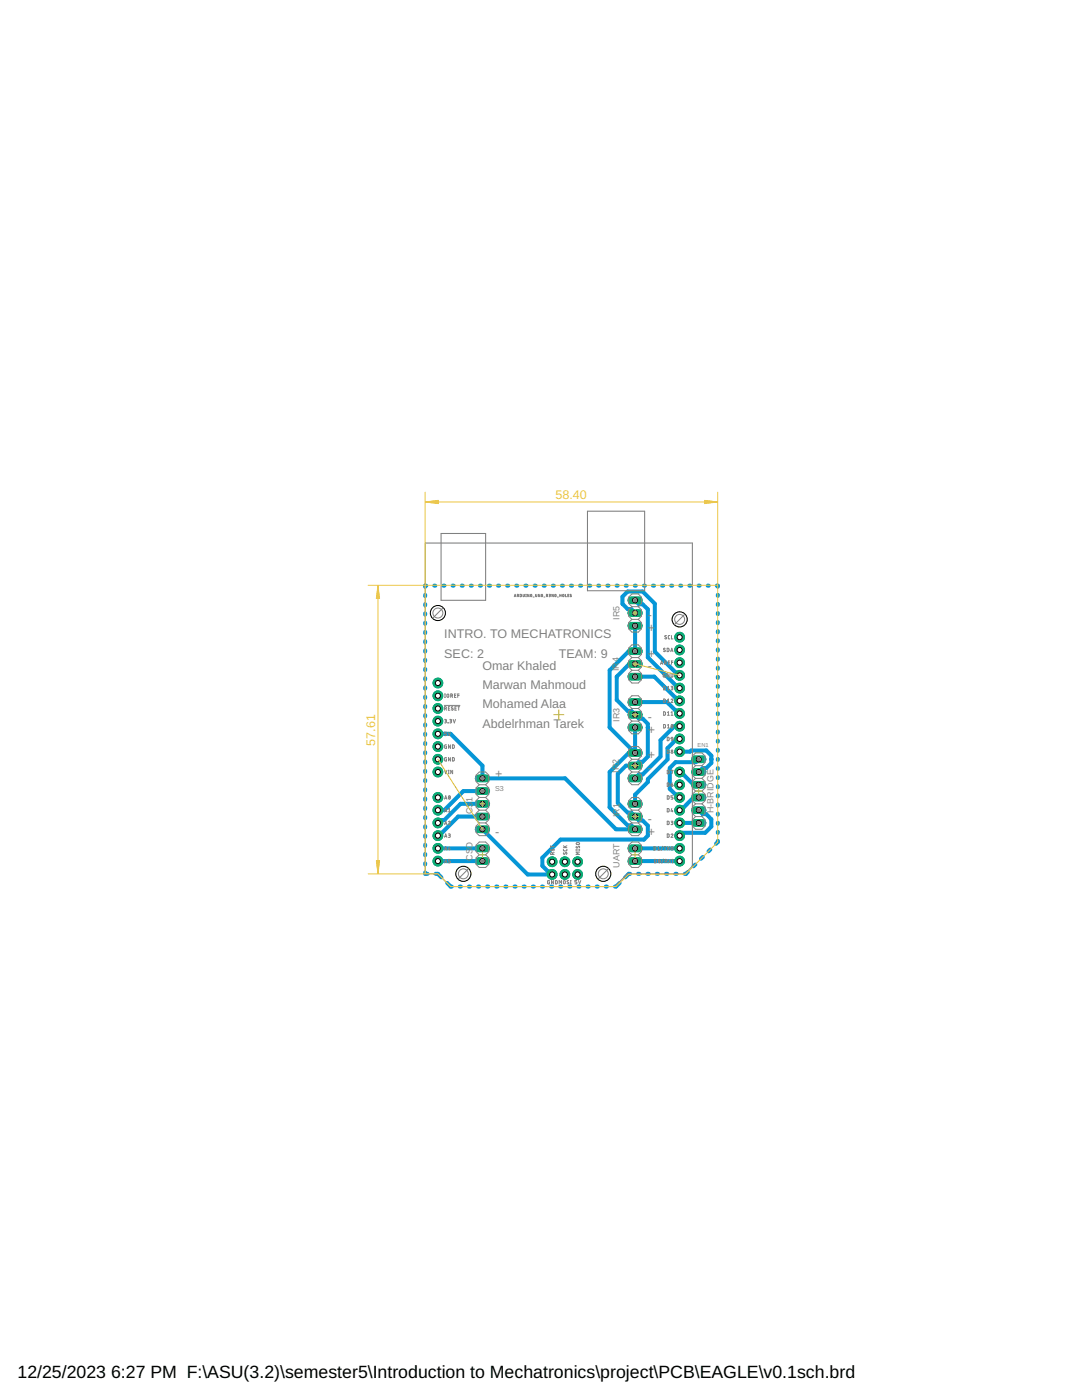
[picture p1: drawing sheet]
<svg xmlns="http://www.w3.org/2000/svg" width="216mm" height="279mm" viewBox="0 0 216 279" stroke-linecap="round" stroke-linejoin="round" font-family="sans-serif">
<defs><g id="words">
<g font-size="3.5">
<text x="3.5" y="274.9">12/25/2023</text>
<text x="22.2" y="274.9">6:27 PM F:\ASU(3.2)\semester5\Introduction to Mechatronics\project\PCB\EAGLE\v0.1sch.brd</text>
</g>
<g font-size="2.5" fill="#eec643">
<text x="110.8" y="99.6">58.40</text>
<text x="74.8" y="148.8" transform="rotate(-90 74.8 148.8)">57.61</text>
</g>
<g font-size="2.5" fill="#808080">
<text x="129.3" y="123.6">-</text>
<text x="88.6" y="127.4">INTRO. TO MECHATRONICS</text>
<text x="88.6" y="131.2">SEC: 2</text>
<text x="111.5" y="131.2">TEAM: 9</text>
<text x="129.3" y="126.2">+</text>
<text x="129.3" y="131.2">+</text>
<text x="96.3" y="133.8">Omar Khaled</text>
<text x="96.3" y="137.6">Marwan Mahmoud</text>
<text x="129.3" y="133.8">-</text>
<text x="96.3" y="141.4">Mohamed Alaa</text>
<text x="129.3" y="143.9">-</text>
<text x="96.3" y="145.2">Abdelrhman Tarek</text>
<text x="129.3" y="146.5">+</text>
<text x="98.8" y="155.3">+</text>
<text x="129.3" y="151.5">+</text>
<text x="129.3" y="154.1">-</text>
<text x="98.8" y="166.8">-</text>
<text x="129.3" y="166.8">+</text>
<text x="129.3" y="164.2">-</text>
</g>
<g font-size="1.8" fill="#808080">
<text x="123.6" y="123.7" transform="rotate(-90 123.6 123.7)">IR5</text>
<text x="123.5" y="133.9" transform="rotate(-90 123.5 133.9)">IR4</text>
<text x="123.6" y="144" transform="rotate(-90 123.6 144)">IR3</text>
<text x="123.5" y="154.2" transform="rotate(-90 123.5 154.2)">IR2</text>
<text x="94.3" y="160.1" transform="rotate(-90 94.3 160.1)">1</text>
<text x="94.3" y="162.5" transform="rotate(-90 94.3 162.5)">CS</text>
<text x="123.6" y="163" transform="rotate(-90 123.6 163)">IR1</text>
<text x="142.4" y="162.3" transform="rotate(-90 142.4 162.3)">H-BRIDGE</text>
<text x="94.3" y="171.8" transform="rotate(-90 94.3 171.8)">CSO</text>
<text x="123.6" y="173.2" transform="rotate(-90 123.6 173.2)">UART</text>
</g>
<text font-size="1.4" fill="#808080" x="98.8" y="157.9">S3</text>
<text font-size="1.1" fill="#808080" x="139.2" y="149">EN1</text>
</g></defs>
<g fill="none" stroke="#0696d7" stroke-width=".8">
<path d="M84.8 118.7v.3M85.1 116.9h-.3v.2M86.7 116.9h.2M88.5 116.9h.2M90.3 116.9h.2M92.1 116.9h.2M93.9 116.9h.2M95.8 116.9h.2M97.6 116.9h.2M99.4 116.9h.2M101.2 116.9h.2M103 116.9h.2"/>
<path d="M104.8 116.9h.3M106.7 116.9h.2M108.5 116.9h.2M110.3 116.9h.2M112.1 116.9h.2M113.9 116.9h.3M115.7 116.9h.3M117.6 116.9h.2M119.4 116.9h.2M121.2 116.9h.2M123 116.9h.2M124.8 116.9h.3"/>
<path d="M126.7 116.9h.2M126.7 119.8l.8 .8h.7l1.1 1v9.6l5.5 5.5h.2l.6 .6M128.5 116.9h.2M130.3 116.9h.2M132.1 116.9h.2M133.9 116.9h.3M135.7 116.9h.3M137.6 116.9h.2M139.4 116.9h.2M141.2 116.9h.2M143 116.9h.2v.2M143.2 118.7v.2"/>
<path d="M84.8 120.6v.2M84.8 122.4v.3M84.8 124.3v.2M84.8 126.1v.3M84.8 128v.2M84.8 129.8v.2M84.8 131.7v.2M84.8 133.5v.3M84.8 135.3v.3M84.8 137.2v.2M84.8 139v.3M126.7 124.9v5.1h-1.2l-3.9 3.8v11.4l5.1 5.1"/>
<path d="M126.7 132.5h-1.1l-2.5 2.5v4.7l2.1 2.2h.8l1.5 1.5h.7l1.1 1.1v6.5l-1.1 1h-.7l-.8 .8h-1.8l-1.6 1.6v5.8l1.9 2h.8l1.5 1.5h.7l1.1 1.1v2l-.8 .8h-16.7l-3.6 3.6v1.6l1.2 1.1h.2l.6 .6h-4.9l-9-9M126.7 122.3l-.7-.7h-.8l-1-1.1v-1.4l1-1.1h3l2.5 2.5v9.5l4.1 4.2h.2l.6 .6M126.7 135h3.9l4.2 4.3h.2l.6 .6M143.2 120.5v.2M143.2 122.3v.3M143.2 124.1v.3M143.2 126v.2M143.2 127.8v.2M143.2 129.6v.2M143.2 131.4v.3M143.2 133.2v.3M143.2 135.1v.2"/>
<path d="M143.2 136.9v.2M143.2 138.7v.2M84.8 140.9v.2M84.8 142.7v.3M84.8 144.6v.2M84.8 146.4v.3M84.8 148.3v.2M84.8 150.1v.3M84.8 152v.2M84.8 153.8v.3M84.8 155.7v.2M84.8 157.5v.3"/>
<path d="M84.8 159.4v.2M87.4 146.5h2.5l6.4 6.3v2.5h16.5l10.1 10.2h3.8l-.7-.8h-.8l-3.6-3.6v-7l3.9-3.8h1.2M96.3 157.9h-3.8l-3.9 3.8h-1.2M126.7 145.2v5.1M126.7 140.1h6.4l1.7 1.7h.2l.6 .6M129.3 145.2h.1M135.6 147.5h-.6l-1.8 1.8v2.3l-3.9 3.9v.6l-2.6 2.5v1.8M135.6 154.1l.6 .5h.2l2 2h1M135.6 150h2.1l.2-.2h3l1 1v1.5l-1 1h-.7l-.8 .8M135.6 144.9h-1l-2.8 2.8v3.3l-3.6 3.6h-.7l-.8 .7M139.4 151.5l-.5 .6h-4.1l-1.2 1.2v4.1l2 1.8M139.4 159.2h-1l-2 1.9h-.2l-.6 .6"/>
<path d="M141.9 151.5h.1M143.2 140.5v.3M143.2 142.3v.3M143.2 144.2v.2M143.2 146v.2M143.2 147.8v.2M143.2 149.6v.2M143.2 151.4v.3M143.2 153.3v.2M143.2 155.1v.2M143.2 156.9v.2M143.2 158.7v.2"/>
<path d="M84.8 174.1v.3h.5M84.8 161.2v.3M84.8 163v.3M84.8 164.9v.2M84.8 166.8v.2M84.8 168.6v.2M84.8 170.4v.3M84.8 172.3v.2M86.9 174.4h.5l.7 .7M87.4 171.9h8.9M87.4 169.3h8.9M89.2 176.2l.7 .7h.2"/>
<path d="M91.7 176.9h.3M93.6 176.9h.2M95.4 176.9h.2M96.3 163h-4.9l-3.2 3.2h-.3l-.5 .6M96.3 160.4h-4.4l-3.2 3.3h-.8l-.5 .5M97.2 176.9h.2M99 176.9h.3M100.8 176.9h.3M102.7 176.9h.2M104.5 176.9h.2M106.3 176.9h.2M108.1 176.9h.3"/>
<path d="M110 176.9h.2M111.8 176.9h.2M113.6 176.9h.2M115.4 176.9h.2M117.2 176.9h.3M119.1 176.9h.2M120.9 176.9h.2M123.6 176.2l-.7 .7h-.2M125.7 174.4h-.2l-.7 .7M126.7 171.9h8.9M126.7 169.3h8.9M127.3 174.4h.3"/>
<path d="M129.2 174.4h.3M131 174.4h.3M132.9 174.4h.3M134.8 174.4h.2M135.6 164.2h3.8M137.2 174l-.3 .4h-.3M138.7 172.5l-.3 .4M139.4 161.7l.8 .8h.7l1 1v1.5l-1.2 1.2h-4.5l-.6 .6M140.3 171l-.4 .4M141.7 169.5l-.3 .4M143.2 160.5v.3M143.2 162.4v.2"/>
<path d="M143.2 164.2v.2M143.2 166v.2M143.2 167.8v.2l-.3 .4"/>
</g>
<circle cx="87.4" cy="136.3" r=".97" fill="#0dab76" stroke="#0dab76" stroke-width=".2"/>
<circle cx="87.4" cy="136.3" r=".51" fill="#fff" stroke="#000" stroke-width=".2"/>
<circle cx="87.4" cy="138.9" r=".97" fill="#0dab76" stroke="#0dab76" stroke-width=".2"/>
<circle cx="87.4" cy="138.9" r=".51" fill="#fff" stroke="#000" stroke-width=".2"/>
<circle cx="87.4" cy="141.4" r=".97" fill="#0dab76" stroke="#0dab76" stroke-width=".2"/>
<circle cx="87.4" cy="141.4" r=".51" fill="#fff" stroke="#000" stroke-width=".2"/>
<circle cx="87.4" cy="143.9" r=".97" fill="#0dab76" stroke="#0dab76" stroke-width=".2"/>
<circle cx="87.4" cy="143.9" r=".51" fill="#fff" stroke="#000" stroke-width=".2"/>
<circle cx="87.4" cy="146.5" r=".97" fill="#0dab76" stroke="#0dab76" stroke-width=".2"/>
<circle cx="87.4" cy="146.5" r=".51" fill="#fff" stroke="#000" stroke-width=".2"/>
<circle cx="87.4" cy="149" r=".97" fill="#0dab76" stroke="#0dab76" stroke-width=".2"/>
<circle cx="87.4" cy="149" r=".51" fill="#fff" stroke="#000" stroke-width=".2"/>
<circle cx="87.4" cy="151.5" r=".97" fill="#0dab76" stroke="#0dab76" stroke-width=".2"/>
<circle cx="87.4" cy="151.5" r=".51" fill="#fff" stroke="#000" stroke-width=".2"/>
<circle cx="87.4" cy="154.1" r=".97" fill="#0dab76" stroke="#0dab76" stroke-width=".2"/>
<circle cx="87.4" cy="154.1" r=".51" fill="#fff" stroke="#000" stroke-width=".2"/>
<circle cx="87.4" cy="159.2" r=".97" fill="#0dab76" stroke="#0dab76" stroke-width=".2"/>
<circle cx="87.4" cy="159.2" r=".51" fill="#fff" stroke="#000" stroke-width=".2"/>
<circle cx="87.4" cy="161.7" r=".97" fill="#0dab76" stroke="#0dab76" stroke-width=".2"/>
<circle cx="87.4" cy="161.7" r=".51" fill="#fff" stroke="#000" stroke-width=".2"/>
<circle cx="87.4" cy="164.2" r=".97" fill="#0dab76" stroke="#0dab76" stroke-width=".2"/>
<circle cx="87.4" cy="164.2" r=".51" fill="#fff" stroke="#000" stroke-width=".2"/>
<circle cx="87.4" cy="166.8" r=".97" fill="#0dab76" stroke="#0dab76" stroke-width=".2"/>
<circle cx="87.4" cy="166.8" r=".51" fill="#fff" stroke="#000" stroke-width=".2"/>
<circle cx="87.4" cy="169.3" r=".97" fill="#0dab76" stroke="#0dab76" stroke-width=".2"/>
<circle cx="87.4" cy="169.3" r=".51" fill="#fff" stroke="#000" stroke-width=".2"/>
<circle cx="87.4" cy="171.9" r=".97" fill="#0dab76" stroke="#0dab76" stroke-width=".2"/>
<circle cx="87.4" cy="171.9" r=".51" fill="#fff" stroke="#000" stroke-width=".2"/>
<circle cx="135.6" cy="171.9" r=".97" fill="#0dab76" stroke="#0dab76" stroke-width=".2"/>
<circle cx="135.6" cy="171.9" r=".51" fill="#fff" stroke="#000" stroke-width=".2"/>
<circle cx="135.6" cy="169.3" r=".97" fill="#0dab76" stroke="#0dab76" stroke-width=".2"/>
<circle cx="135.6" cy="169.3" r=".51" fill="#fff" stroke="#000" stroke-width=".2"/>
<circle cx="135.6" cy="166.8" r=".97" fill="#0dab76" stroke="#0dab76" stroke-width=".2"/>
<circle cx="135.6" cy="166.8" r=".51" fill="#fff" stroke="#000" stroke-width=".2"/>
<circle cx="135.6" cy="164.2" r=".97" fill="#0dab76" stroke="#0dab76" stroke-width=".2"/>
<circle cx="135.6" cy="164.2" r=".51" fill="#fff" stroke="#000" stroke-width=".2"/>
<circle cx="135.6" cy="161.7" r=".97" fill="#0dab76" stroke="#0dab76" stroke-width=".2"/>
<circle cx="135.6" cy="161.7" r=".51" fill="#fff" stroke="#000" stroke-width=".2"/>
<circle cx="135.6" cy="159.2" r=".97" fill="#0dab76" stroke="#0dab76" stroke-width=".2"/>
<circle cx="135.6" cy="159.2" r=".51" fill="#fff" stroke="#000" stroke-width=".2"/>
<circle cx="135.6" cy="156.6" r=".97" fill="#0dab76" stroke="#0dab76" stroke-width=".2"/>
<circle cx="135.6" cy="156.6" r=".51" fill="#fff" stroke="#000" stroke-width=".2"/>
<circle cx="135.6" cy="154.1" r=".97" fill="#0dab76" stroke="#0dab76" stroke-width=".2"/>
<circle cx="135.6" cy="154.1" r=".51" fill="#fff" stroke="#000" stroke-width=".2"/>
<circle cx="135.6" cy="150" r=".97" fill="#0dab76" stroke="#0dab76" stroke-width=".2"/>
<circle cx="135.6" cy="150" r=".51" fill="#fff" stroke="#000" stroke-width=".2"/>
<circle cx="135.6" cy="147.5" r=".97" fill="#0dab76" stroke="#0dab76" stroke-width=".2"/>
<circle cx="135.6" cy="147.5" r=".51" fill="#fff" stroke="#000" stroke-width=".2"/>
<circle cx="135.6" cy="144.9" r=".97" fill="#0dab76" stroke="#0dab76" stroke-width=".2"/>
<circle cx="135.6" cy="144.9" r=".51" fill="#fff" stroke="#000" stroke-width=".2"/>
<circle cx="135.6" cy="142.4" r=".97" fill="#0dab76" stroke="#0dab76" stroke-width=".2"/>
<circle cx="135.6" cy="142.4" r=".51" fill="#fff" stroke="#000" stroke-width=".2"/>
<circle cx="135.6" cy="139.9" r=".97" fill="#0dab76" stroke="#0dab76" stroke-width=".2"/>
<circle cx="135.6" cy="139.9" r=".51" fill="#fff" stroke="#000" stroke-width=".2"/>
<circle cx="135.6" cy="137.3" r=".97" fill="#0dab76" stroke="#0dab76" stroke-width=".2"/>
<circle cx="135.6" cy="137.3" r=".51" fill="#fff" stroke="#000" stroke-width=".2"/>
<circle cx="135.6" cy="134.8" r=".97" fill="#0dab76" stroke="#0dab76" stroke-width=".2"/>
<circle cx="135.6" cy="134.8" r=".51" fill="#fff" stroke="#000" stroke-width=".2"/>
<circle cx="135.6" cy="132.2" r=".97" fill="#0dab76" stroke="#0dab76" stroke-width=".2"/>
<circle cx="135.6" cy="132.2" r=".51" fill="#fff" stroke="#000" stroke-width=".2"/>
<circle cx="135.6" cy="129.7" r=".97" fill="#0dab76" stroke="#0dab76" stroke-width=".2"/>
<circle cx="135.6" cy="129.7" r=".51" fill="#fff" stroke="#000" stroke-width=".2"/>
<circle cx="135.6" cy="127.2" r=".97" fill="#0dab76" stroke="#0dab76" stroke-width=".2"/>
<circle cx="135.6" cy="127.2" r=".51" fill="#fff" stroke="#000" stroke-width=".2"/>
<circle cx="115.3" cy="172" r=".97" fill="#0dab76" stroke="#0dab76" stroke-width=".2"/>
<circle cx="115.3" cy="172" r=".51" fill="#fff" stroke="#000" stroke-width=".2"/>
<circle cx="115.3" cy="174.5" r=".97" fill="#0dab76" stroke="#0dab76" stroke-width=".2"/>
<circle cx="115.3" cy="174.5" r=".51" fill="#fff" stroke="#000" stroke-width=".2"/>
<circle cx="112.7" cy="172" r=".97" fill="#0dab76" stroke="#0dab76" stroke-width=".2"/>
<circle cx="112.7" cy="172" r=".51" fill="#fff" stroke="#000" stroke-width=".2"/>
<circle cx="112.7" cy="174.5" r=".97" fill="#0dab76" stroke="#0dab76" stroke-width=".2"/>
<circle cx="112.7" cy="174.5" r=".51" fill="#fff" stroke="#000" stroke-width=".2"/>
<circle cx="110.2" cy="172" r=".97" fill="#0dab76" stroke="#0dab76" stroke-width=".2"/>
<circle cx="110.2" cy="172" r=".51" fill="#fff" stroke="#000" stroke-width=".2"/>
<circle cx="110.2" cy="174.5" r=".97" fill="#0dab76" stroke="#0dab76" stroke-width=".2"/>
<circle cx="110.2" cy="174.5" r=".51" fill="#fff" stroke="#000" stroke-width=".2"/>
<path d="M126 124.9h1.5" fill="none" stroke="#0dab76" stroke-width="1.5"/>
<circle cx="126.7" cy="124.9" r=".51" fill="#fff" stroke="#000" stroke-width=".2"/>
<path d="M126 122.3h1.5" fill="none" stroke="#0dab76" stroke-width="1.5"/>
<circle cx="126.7" cy="122.3" r=".51" fill="#fff" stroke="#000" stroke-width=".2"/>
<path d="M126 119.8h1.5" fill="none" stroke="#0dab76" stroke-width="1.5"/>
<circle cx="126.7" cy="119.8" r=".51" fill="#fff" stroke="#000" stroke-width=".2"/>
<path d="M126 130h1.5" fill="none" stroke="#0dab76" stroke-width="1.5"/>
<circle cx="126.7" cy="130" r=".51" fill="#fff" stroke="#000" stroke-width=".2"/>
<path d="M126 132.5h1.5" fill="none" stroke="#0dab76" stroke-width="1.5"/>
<circle cx="126.7" cy="132.5" r=".51" fill="#fff" stroke="#000" stroke-width=".2"/>
<path d="M126 135h1.5" fill="none" stroke="#0dab76" stroke-width="1.5"/>
<circle cx="126.7" cy="135" r=".51" fill="#fff" stroke="#000" stroke-width=".2"/>
<path d="M126 145.2h1.5" fill="none" stroke="#0dab76" stroke-width="1.5"/>
<circle cx="126.7" cy="145.2" r=".51" fill="#fff" stroke="#000" stroke-width=".2"/>
<path d="M126 142.6h1.5" fill="none" stroke="#0dab76" stroke-width="1.5"/>
<circle cx="126.7" cy="142.6" r=".51" fill="#fff" stroke="#000" stroke-width=".2"/>
<path d="M126 140.1h1.5" fill="none" stroke="#0dab76" stroke-width="1.5"/>
<circle cx="126.7" cy="140.1" r=".51" fill="#fff" stroke="#000" stroke-width=".2"/>
<path d="M126 150.3h1.5" fill="none" stroke="#0dab76" stroke-width="1.5"/>
<circle cx="126.7" cy="150.3" r=".51" fill="#fff" stroke="#000" stroke-width=".2"/>
<path d="M126 152.8h1.5" fill="none" stroke="#0dab76" stroke-width="1.5"/>
<circle cx="126.7" cy="152.8" r=".51" fill="#fff" stroke="#000" stroke-width=".2"/>
<path d="M126 155.3h1.5" fill="none" stroke="#0dab76" stroke-width="1.5"/>
<circle cx="126.7" cy="155.3" r=".51" fill="#fff" stroke="#000" stroke-width=".2"/>
<path d="M126 165.5h1.5" fill="none" stroke="#0dab76" stroke-width="1.5"/>
<circle cx="126.7" cy="165.5" r=".51" fill="#fff" stroke="#000" stroke-width=".2"/>
<path d="M126 163h1.5" fill="none" stroke="#0dab76" stroke-width="1.5"/>
<circle cx="126.7" cy="163" r=".51" fill="#fff" stroke="#000" stroke-width=".2"/>
<path d="M126 160.4h1.5" fill="none" stroke="#0dab76" stroke-width="1.5"/>
<circle cx="126.7" cy="160.4" r=".51" fill="#fff" stroke="#000" stroke-width=".2"/>
<path d="M126 171.9h1.5" fill="none" stroke="#0dab76" stroke-width="1.5"/>
<circle cx="126.7" cy="171.9" r=".51" fill="#fff" stroke="#000" stroke-width=".2"/>
<path d="M126 169.3h1.5" fill="none" stroke="#0dab76" stroke-width="1.5"/>
<circle cx="126.7" cy="169.3" r=".51" fill="#fff" stroke="#000" stroke-width=".2"/>
<path d="M95.5 165.5h1.5" fill="none" stroke="#0dab76" stroke-width="1.5"/>
<circle cx="96.3" cy="165.5" r=".51" fill="#fff" stroke="#000" stroke-width=".2"/>
<path d="M95.5 163h1.5" fill="none" stroke="#0dab76" stroke-width="1.5"/>
<circle cx="96.3" cy="163" r=".51" fill="#fff" stroke="#000" stroke-width=".2"/>
<path d="M95.5 160.4h1.5" fill="none" stroke="#0dab76" stroke-width="1.5"/>
<circle cx="96.3" cy="160.4" r=".51" fill="#fff" stroke="#000" stroke-width=".2"/>
<path d="M95.5 157.9h1.5" fill="none" stroke="#0dab76" stroke-width="1.5"/>
<circle cx="96.3" cy="157.9" r=".51" fill="#fff" stroke="#000" stroke-width=".2"/>
<path d="M95.5 155.3h1.5" fill="none" stroke="#0dab76" stroke-width="1.5"/>
<circle cx="96.3" cy="155.3" r=".51" fill="#fff" stroke="#000" stroke-width=".2"/>
<path d="M138.7 164.2h1.5" fill="none" stroke="#0dab76" stroke-width="1.5"/>
<circle cx="139.4" cy="164.2" r=".51" fill="#fff" stroke="#000" stroke-width=".2"/>
<path d="M138.7 161.7h1.5" fill="none" stroke="#0dab76" stroke-width="1.5"/>
<circle cx="139.4" cy="161.7" r=".51" fill="#fff" stroke="#000" stroke-width=".2"/>
<path d="M138.7 159.2h1.5" fill="none" stroke="#0dab76" stroke-width="1.5"/>
<circle cx="139.4" cy="159.2" r=".51" fill="#fff" stroke="#000" stroke-width=".2"/>
<path d="M138.7 156.6h1.5" fill="none" stroke="#0dab76" stroke-width="1.5"/>
<circle cx="139.4" cy="156.6" r=".51" fill="#fff" stroke="#000" stroke-width=".2"/>
<path d="M138.7 154.1h1.5" fill="none" stroke="#0dab76" stroke-width="1.5"/>
<circle cx="139.4" cy="154.1" r=".51" fill="#fff" stroke="#000" stroke-width=".2"/>
<path d="M138.7 151.5h1.5" fill="none" stroke="#0dab76" stroke-width="1.5"/>
<circle cx="139.4" cy="151.5" r=".51" fill="#fff" stroke="#000" stroke-width=".2"/>
<path d="M95.5 171.9h1.5" fill="none" stroke="#0dab76" stroke-width="1.5"/>
<circle cx="96.3" cy="171.9" r=".51" fill="#fff" stroke="#000" stroke-width=".2"/>
<path d="M95.5 169.3h1.5" fill="none" stroke="#0dab76" stroke-width="1.5"/>
<circle cx="96.3" cy="169.3" r=".51" fill="#fff" stroke="#000" stroke-width=".2"/>
<circle cx="87.4" cy="136.3" r=".97" fill="#0dab76" stroke="#0dab76" stroke-width=".2"/>
<circle cx="87.4" cy="136.3" r=".51" fill="#fff" stroke="#000" stroke-width=".2"/>
<circle cx="87.4" cy="138.9" r=".97" fill="#0dab76" stroke="#0dab76" stroke-width=".2"/>
<circle cx="87.4" cy="138.9" r=".51" fill="#fff" stroke="#000" stroke-width=".2"/>
<circle cx="87.4" cy="141.4" r=".97" fill="#0dab76" stroke="#0dab76" stroke-width=".2"/>
<circle cx="87.4" cy="141.4" r=".51" fill="#fff" stroke="#000" stroke-width=".2"/>
<circle cx="87.4" cy="143.9" r=".97" fill="#0dab76" stroke="#0dab76" stroke-width=".2"/>
<circle cx="87.4" cy="143.9" r=".51" fill="#fff" stroke="#000" stroke-width=".2"/>
<circle cx="87.4" cy="146.5" r=".97" fill="#0dab76" stroke="#0dab76" stroke-width=".2"/>
<circle cx="87.4" cy="146.5" r=".51" fill="#fff" stroke="#000" stroke-width=".2"/>
<circle cx="87.4" cy="149" r=".97" fill="#0dab76" stroke="#0dab76" stroke-width=".2"/>
<circle cx="87.4" cy="149" r=".51" fill="#fff" stroke="#000" stroke-width=".2"/>
<circle cx="87.4" cy="151.5" r=".97" fill="#0dab76" stroke="#0dab76" stroke-width=".2"/>
<circle cx="87.4" cy="151.5" r=".51" fill="#fff" stroke="#000" stroke-width=".2"/>
<circle cx="87.4" cy="154.1" r=".97" fill="#0dab76" stroke="#0dab76" stroke-width=".2"/>
<circle cx="87.4" cy="154.1" r=".51" fill="#fff" stroke="#000" stroke-width=".2"/>
<circle cx="87.4" cy="159.2" r=".97" fill="#0dab76" stroke="#0dab76" stroke-width=".2"/>
<circle cx="87.4" cy="159.2" r=".51" fill="#fff" stroke="#000" stroke-width=".2"/>
<circle cx="87.4" cy="161.7" r=".97" fill="#0dab76" stroke="#0dab76" stroke-width=".2"/>
<circle cx="87.4" cy="161.7" r=".51" fill="#fff" stroke="#000" stroke-width=".2"/>
<circle cx="87.4" cy="164.2" r=".97" fill="#0dab76" stroke="#0dab76" stroke-width=".2"/>
<circle cx="87.4" cy="164.2" r=".51" fill="#fff" stroke="#000" stroke-width=".2"/>
<circle cx="87.4" cy="166.8" r=".97" fill="#0dab76" stroke="#0dab76" stroke-width=".2"/>
<circle cx="87.4" cy="166.8" r=".51" fill="#fff" stroke="#000" stroke-width=".2"/>
<circle cx="87.4" cy="169.3" r=".97" fill="#0dab76" stroke="#0dab76" stroke-width=".2"/>
<circle cx="87.4" cy="169.3" r=".51" fill="#fff" stroke="#000" stroke-width=".2"/>
<circle cx="87.4" cy="171.9" r=".97" fill="#0dab76" stroke="#0dab76" stroke-width=".2"/>
<circle cx="87.4" cy="171.9" r=".51" fill="#fff" stroke="#000" stroke-width=".2"/>
<circle cx="135.6" cy="171.9" r=".97" fill="#0dab76" stroke="#0dab76" stroke-width=".2"/>
<circle cx="135.6" cy="171.9" r=".51" fill="#fff" stroke="#000" stroke-width=".2"/>
<circle cx="135.6" cy="169.3" r=".97" fill="#0dab76" stroke="#0dab76" stroke-width=".2"/>
<circle cx="135.6" cy="169.3" r=".51" fill="#fff" stroke="#000" stroke-width=".2"/>
<circle cx="135.6" cy="166.8" r=".97" fill="#0dab76" stroke="#0dab76" stroke-width=".2"/>
<circle cx="135.6" cy="166.8" r=".51" fill="#fff" stroke="#000" stroke-width=".2"/>
<circle cx="135.6" cy="164.2" r=".97" fill="#0dab76" stroke="#0dab76" stroke-width=".2"/>
<circle cx="135.6" cy="164.2" r=".51" fill="#fff" stroke="#000" stroke-width=".2"/>
<circle cx="135.6" cy="161.7" r=".97" fill="#0dab76" stroke="#0dab76" stroke-width=".2"/>
<circle cx="135.6" cy="161.7" r=".51" fill="#fff" stroke="#000" stroke-width=".2"/>
<circle cx="135.6" cy="159.2" r=".97" fill="#0dab76" stroke="#0dab76" stroke-width=".2"/>
<circle cx="135.6" cy="159.2" r=".51" fill="#fff" stroke="#000" stroke-width=".2"/>
<circle cx="135.6" cy="156.6" r=".97" fill="#0dab76" stroke="#0dab76" stroke-width=".2"/>
<circle cx="135.6" cy="156.6" r=".51" fill="#fff" stroke="#000" stroke-width=".2"/>
<circle cx="135.6" cy="154.1" r=".97" fill="#0dab76" stroke="#0dab76" stroke-width=".2"/>
<circle cx="135.6" cy="154.1" r=".51" fill="#fff" stroke="#000" stroke-width=".2"/>
<circle cx="135.6" cy="150" r=".97" fill="#0dab76" stroke="#0dab76" stroke-width=".2"/>
<circle cx="135.6" cy="150" r=".51" fill="#fff" stroke="#000" stroke-width=".2"/>
<circle cx="135.6" cy="147.5" r=".97" fill="#0dab76" stroke="#0dab76" stroke-width=".2"/>
<circle cx="135.6" cy="147.5" r=".51" fill="#fff" stroke="#000" stroke-width=".2"/>
<circle cx="135.6" cy="144.9" r=".97" fill="#0dab76" stroke="#0dab76" stroke-width=".2"/>
<circle cx="135.6" cy="144.9" r=".51" fill="#fff" stroke="#000" stroke-width=".2"/>
<circle cx="135.6" cy="142.4" r=".97" fill="#0dab76" stroke="#0dab76" stroke-width=".2"/>
<circle cx="135.6" cy="142.4" r=".51" fill="#fff" stroke="#000" stroke-width=".2"/>
<circle cx="135.6" cy="139.9" r=".97" fill="#0dab76" stroke="#0dab76" stroke-width=".2"/>
<circle cx="135.6" cy="139.9" r=".51" fill="#fff" stroke="#000" stroke-width=".2"/>
<circle cx="135.6" cy="137.3" r=".97" fill="#0dab76" stroke="#0dab76" stroke-width=".2"/>
<circle cx="135.6" cy="137.3" r=".51" fill="#fff" stroke="#000" stroke-width=".2"/>
<circle cx="135.6" cy="134.8" r=".97" fill="#0dab76" stroke="#0dab76" stroke-width=".2"/>
<circle cx="135.6" cy="134.8" r=".51" fill="#fff" stroke="#000" stroke-width=".2"/>
<circle cx="135.6" cy="132.2" r=".97" fill="#0dab76" stroke="#0dab76" stroke-width=".2"/>
<circle cx="135.6" cy="132.2" r=".51" fill="#fff" stroke="#000" stroke-width=".2"/>
<circle cx="135.6" cy="129.7" r=".97" fill="#0dab76" stroke="#0dab76" stroke-width=".2"/>
<circle cx="135.6" cy="129.7" r=".51" fill="#fff" stroke="#000" stroke-width=".2"/>
<circle cx="135.6" cy="127.2" r=".97" fill="#0dab76" stroke="#0dab76" stroke-width=".2"/>
<circle cx="135.6" cy="127.2" r=".51" fill="#fff" stroke="#000" stroke-width=".2"/>
<circle cx="115.3" cy="172" r=".97" fill="#0dab76" stroke="#0dab76" stroke-width=".2"/>
<circle cx="115.3" cy="172" r=".51" fill="#fff" stroke="#000" stroke-width=".2"/>
<circle cx="115.3" cy="174.5" r=".97" fill="#0dab76" stroke="#0dab76" stroke-width=".2"/>
<circle cx="115.3" cy="174.5" r=".51" fill="#fff" stroke="#000" stroke-width=".2"/>
<circle cx="112.7" cy="172" r=".97" fill="#0dab76" stroke="#0dab76" stroke-width=".2"/>
<circle cx="112.7" cy="172" r=".51" fill="#fff" stroke="#000" stroke-width=".2"/>
<circle cx="112.7" cy="174.5" r=".97" fill="#0dab76" stroke="#0dab76" stroke-width=".2"/>
<circle cx="112.7" cy="174.5" r=".51" fill="#fff" stroke="#000" stroke-width=".2"/>
<circle cx="110.2" cy="172" r=".97" fill="#0dab76" stroke="#0dab76" stroke-width=".2"/>
<circle cx="110.2" cy="172" r=".51" fill="#fff" stroke="#000" stroke-width=".2"/>
<circle cx="110.2" cy="174.5" r=".97" fill="#0dab76" stroke="#0dab76" stroke-width=".2"/>
<circle cx="110.2" cy="174.5" r=".51" fill="#fff" stroke="#000" stroke-width=".2"/>
<path d="M126 124.9h1.5" fill="none" stroke="#0dab76" stroke-width="1.5"/>
<circle cx="126.7" cy="124.9" r=".51" fill="#fff" stroke="#000" stroke-width=".2"/>
<path d="M126 122.3h1.5" fill="none" stroke="#0dab76" stroke-width="1.5"/>
<circle cx="126.7" cy="122.3" r=".51" fill="#fff" stroke="#000" stroke-width=".2"/>
<path d="M126 119.8h1.5" fill="none" stroke="#0dab76" stroke-width="1.5"/>
<circle cx="126.7" cy="119.8" r=".51" fill="#fff" stroke="#000" stroke-width=".2"/>
<path d="M126 130h1.5" fill="none" stroke="#0dab76" stroke-width="1.5"/>
<circle cx="126.7" cy="130" r=".51" fill="#fff" stroke="#000" stroke-width=".2"/>
<path d="M126 132.5h1.5" fill="none" stroke="#0dab76" stroke-width="1.5"/>
<circle cx="126.7" cy="132.5" r=".51" fill="#fff" stroke="#000" stroke-width=".2"/>
<path d="M126 135h1.5" fill="none" stroke="#0dab76" stroke-width="1.5"/>
<circle cx="126.7" cy="135" r=".51" fill="#fff" stroke="#000" stroke-width=".2"/>
<path d="M126 145.2h1.5" fill="none" stroke="#0dab76" stroke-width="1.5"/>
<circle cx="126.7" cy="145.2" r=".51" fill="#fff" stroke="#000" stroke-width=".2"/>
<path d="M126 142.6h1.5" fill="none" stroke="#0dab76" stroke-width="1.5"/>
<circle cx="126.7" cy="142.6" r=".51" fill="#fff" stroke="#000" stroke-width=".2"/>
<path d="M126 140.1h1.5" fill="none" stroke="#0dab76" stroke-width="1.5"/>
<circle cx="126.7" cy="140.1" r=".51" fill="#fff" stroke="#000" stroke-width=".2"/>
<path d="M126 150.3h1.5" fill="none" stroke="#0dab76" stroke-width="1.5"/>
<circle cx="126.7" cy="150.3" r=".51" fill="#fff" stroke="#000" stroke-width=".2"/>
<path d="M126 152.8h1.5" fill="none" stroke="#0dab76" stroke-width="1.5"/>
<circle cx="126.7" cy="152.8" r=".51" fill="#fff" stroke="#000" stroke-width=".2"/>
<path d="M126 155.3h1.5" fill="none" stroke="#0dab76" stroke-width="1.5"/>
<circle cx="126.7" cy="155.3" r=".51" fill="#fff" stroke="#000" stroke-width=".2"/>
<path d="M126 165.5h1.5" fill="none" stroke="#0dab76" stroke-width="1.5"/>
<circle cx="126.7" cy="165.5" r=".51" fill="#fff" stroke="#000" stroke-width=".2"/>
<path d="M126 163h1.5" fill="none" stroke="#0dab76" stroke-width="1.5"/>
<circle cx="126.7" cy="163" r=".51" fill="#fff" stroke="#000" stroke-width=".2"/>
<path d="M126 160.4h1.5" fill="none" stroke="#0dab76" stroke-width="1.5"/>
<circle cx="126.7" cy="160.4" r=".51" fill="#fff" stroke="#000" stroke-width=".2"/>
<path d="M126 171.9h1.5" fill="none" stroke="#0dab76" stroke-width="1.5"/>
<circle cx="126.7" cy="171.9" r=".51" fill="#fff" stroke="#000" stroke-width=".2"/>
<path d="M126 169.3h1.5" fill="none" stroke="#0dab76" stroke-width="1.5"/>
<circle cx="126.7" cy="169.3" r=".51" fill="#fff" stroke="#000" stroke-width=".2"/>
<path d="M95.5 165.5h1.5" fill="none" stroke="#0dab76" stroke-width="1.5"/>
<circle cx="96.3" cy="165.5" r=".51" fill="#fff" stroke="#000" stroke-width=".2"/>
<path d="M95.5 163h1.5" fill="none" stroke="#0dab76" stroke-width="1.5"/>
<circle cx="96.3" cy="163" r=".51" fill="#fff" stroke="#000" stroke-width=".2"/>
<path d="M95.5 160.4h1.5" fill="none" stroke="#0dab76" stroke-width="1.5"/>
<circle cx="96.3" cy="160.4" r=".51" fill="#fff" stroke="#000" stroke-width=".2"/>
<path d="M95.5 157.9h1.5" fill="none" stroke="#0dab76" stroke-width="1.5"/>
<circle cx="96.3" cy="157.9" r=".51" fill="#fff" stroke="#000" stroke-width=".2"/>
<path d="M95.5 155.3h1.5" fill="none" stroke="#0dab76" stroke-width="1.5"/>
<circle cx="96.3" cy="155.3" r=".51" fill="#fff" stroke="#000" stroke-width=".2"/>
<path d="M138.7 164.2h1.5" fill="none" stroke="#0dab76" stroke-width="1.5"/>
<circle cx="139.4" cy="164.2" r=".51" fill="#fff" stroke="#000" stroke-width=".2"/>
<path d="M138.7 161.7h1.5" fill="none" stroke="#0dab76" stroke-width="1.5"/>
<circle cx="139.4" cy="161.7" r=".51" fill="#fff" stroke="#000" stroke-width=".2"/>
<path d="M138.7 159.2h1.5" fill="none" stroke="#0dab76" stroke-width="1.5"/>
<circle cx="139.4" cy="159.2" r=".51" fill="#fff" stroke="#000" stroke-width=".2"/>
<path d="M138.7 156.6h1.5" fill="none" stroke="#0dab76" stroke-width="1.5"/>
<circle cx="139.4" cy="156.6" r=".51" fill="#fff" stroke="#000" stroke-width=".2"/>
<path d="M138.7 154.1h1.5" fill="none" stroke="#0dab76" stroke-width="1.5"/>
<circle cx="139.4" cy="154.1" r=".51" fill="#fff" stroke="#000" stroke-width=".2"/>
<path d="M138.7 151.5h1.5" fill="none" stroke="#0dab76" stroke-width="1.5"/>
<circle cx="139.4" cy="151.5" r=".51" fill="#fff" stroke="#000" stroke-width=".2"/>
<path d="M95.5 171.9h1.5" fill="none" stroke="#0dab76" stroke-width="1.5"/>
<circle cx="96.3" cy="171.9" r=".51" fill="#fff" stroke="#000" stroke-width=".2"/>
<path d="M95.5 169.3h1.5" fill="none" stroke="#0dab76" stroke-width="1.5"/>
<circle cx="96.3" cy="169.3" r=".51" fill="#fff" stroke="#000" stroke-width=".2"/>
<g fill="none" stroke="#808080" stroke-width=".2">
<path d="M102.6 119.1l.2-.5 .2 .5M102.7 119h.2M103.2 118.9h.2M103.4 118.9l.1-.2-.3-.1v.5M103.4 118.9l.1 .2M103.8 118.6l.2 .1v.4h-.2zM104.4 118.6l.1 .5 .1-.1v-.4M104.9 118.6h.1M104.9 119.1h.1M105 118.6v.5M105.6 118.6v.5l-.3-.5v.5M105.9 118.7h.2l-.1 .4-.1-.1z"/>
<path d="M106.4 119.1h.2M106.8 118.6l.2 .5 .1-.1v-.4M107.7 118.6v.5l-.3-.5v.5M108 118.7h.2v.4l-.2-.1zM108.5 119.1h.2M109 118.9h.2v-.3h-.2v.5M109.2 118.9l.1 .2M109.6 118.6l.2 .1-.2 .1M109.7 118.8l.1 .2-.2 .1M110.4 118.6v.5l-.3-.5v.5M110.7 118.7h.2v.4l-.2-.1zM111.2 119.1h.2"/>
<path d="M111.7 118.8h.3M111.7 118.6v.5M112 118.6v.5M112.3 118.7h.2l-.1 .4-.1-.1zM112.8 118.6v.5h.3M113.3 118.8h.2M113.5 118.6h-.2v.5h.2M114 118.6h-.2v.2l.2 .2h-.3M88.7 139.2h.2M88.7 138.5h.2M88.8 138.5v.7M89.3 138.5l.2 .1v.6l-.3-.2z"/>
<path d="M89.9 138.9h.3l.1-.3-.4-.1v.7M90.2 138.9l.1 .3M90.7 138.8h.2M91 138.5h-.3v.7h.3M91.3 138.8h.3M91.6 138.5h-.3v.7M126.1 121.1l-.6-.7v-1.2l.6-.7h1.3l.6 .7v1.2l-.6 .7M126.1 121.1l-.6 .6v1.3l.6 .6M126.1 123.6l-.6 .6v1.3l.6 .7h1.3l.6-.7v-1.3l-.6-.6M126.1 131.2l-.6-.6v-1.3l.6-.6h1.3l.6 .6v1.3l-.6 .6M126.1 131.2l-.6 .7v1.2l.6 .7M126.1 133.8l-.6 .6v1.3l.6 .6h1.3l.6-.6v-1.3l-.6-.6"/>
<path d="M126.1 123.6h1.3M126.1 121.1h1.3M126.1 131.2h1.3M126.1 133.8h1.3M127.4 121.1l.6 .6v1.3l-.6 .6M127.4 131.2l.6 .7v1.2l-.6 .7M131.8 132.6l.2-.7 .2 .7M131.8 132.4h.4M132.4 137l.4 .1-.1 .5-.3 .1zM132.4 139.5l.4 .1-.1 .6h-.3zM132.6 132.3l.3-.1v-.2l-.3-.1v.7M132.7 129.4l-.3 .1 .3 .5-.3-.1"/>
<path d="M132.7 134.4l-.3 .1v.6h.3v-.4h-.1M132.8 132.3l.2 .3M133 126.9l-.3 .1 .3 .4h-.4M133.1 129.4l.4 .1-.1 .5h-.3zM133.2 137.7h.4M133.2 137.1l.2-.1v.7M133.2 139.7l.2-.2v.7M133.3 132.2h.3M133.5 134.4v.7l-.4-.7v.7M133.6 126.8l-.3 .2 .1 .4 .2 .1M133.6 131.9h-.3v.7h.3M133.8 130l.2-.6 .3 .6"/>
<path d="M133.9 129.9h.3M133.9 134.4l.4 .1-.1 .6h-.3zM133.9 137l.4 .1-.1 .1-.2 .1M133.9 139.7l.2-.2 .2 .1-.4 .6h.4M134 126.8v.7h.3M134 132.2h.3M134.1 137.3l.2 .1v.2l-.4 .1M134.3 131.9h-.3v.7M88.6 140.8h3.2M88.7 141.4h.3l.1-.3-.4-.1v.7M88.7 143.6l.4 .1-.1 .1-.2 .1M88.7 153.7l.2 .7 .3-.7"/>
<path d="M88.7 159.5l.2-.7 .3 .7M88.8 159.3h.3M88.9 143.9l.2 .1v.2l-.4 .1M88.9 141.4l.2 .3M89.1 146.1h-.4v.3l.4 .2-.1 .2h-.3M89.1 148.7h-.4l.1 .6 .3 .1v-.4h-.1M89.1 151.2l-.4 .1 .1 .6h.3v-.4h-.1M89.4 144.3h.1M89.4 146.1l.2 .7 .3-.7M89.5 153.7h.1M89.5 154.4h.1M89.5 141.4h.2"/>
<path d="M89.5 153.7v.7M89.6 158.8a.33 .33 0 0 1 .3 .4 .33 .33 0 0 1-.3 .3l-.1-.3zM89.7 143.6l.4 .1v.1l-.3 .1M89.8 141h-.3v.7h.3M89.8 159l-.3 .3M89.9 148.7v.7l-.4-.7v.7M89.9 151.2v.7l-.4-.7v.7M89.9 143.9l.2 .1v.2l-.4 .1M90.3 148.7l.3 .1v.4l-.1 .2h-.2zM90.3 151.2l.3 .1v.5l-.3 .1zM90.3 153.7v.7l-.4-.7v.7M90.4 141.1h-.3v.1l.3 .4h-.4"/>
<path d="M90.4 143.6l.3 .7 .2-.7M90.8 141.4h.2M91.1 141h-.3v.7h.3M91.3 141h.4M91.5 141v.7M95.6 156.6l-.6-.6v-1.3l.6-.6h1.3l.6 .6v1.3l-.6 .6M95.6 156.6h1.3M95.6 159.2h1.3M95.6 156.6l-.6 .6v1.3l.6 .7M95.6 159.2l-.6 .6v1.3l.6 .6M96.9 156.6l.6 .6v1.3l-.6 .7M96.9 159.2l.6 .6v1.3l-.6 .6"/>
<path d="M126.1 141.4l-.6-.6v-1.3l.6-.6h1.3l.6 .6v1.3l-.6 .6M126.1 141.4l-.6 .6v1.3l.6 .6M126.1 143.9l-.6 .6v1.3l.6 .7h1.3l.6-.7v-1.3l-.6-.6M126.1 151.5l-.6-.6v-1.3l.6-.6h1.3l.6 .6v1.3l-.6 .6M126.1 151.5l-.6 .7v1.2l.6 .7M126.1 154.1l-.6 .6v1.3l.6 .6h1.3l.6-.6v-1.3l-.6-.6M126.1 143.9h1.3M126.1 141.4h1.3M126.1 151.5h1.3M126.1 154.1h1.3M127.4 141.4l.6 .6v1.3l-.6 .6M127.4 151.5l.6 .7v1.2l-.6 .7"/>
<path d="M132.4 142l.4 .2v.4l-.2 .1h-.2zM132.4 144.6l.4 .1v.5l-.2 .1h-.2zM133.1 147.1l.4 .1v.5l-.2 .1h-.2zM133.1 149.7l.4 .1v.5l-.2 .1h-.2zM133.1 153.7l.4 .1-.1 .6h-.3zM133.1 156.3l.4 .1-.1 .5-.3 .1zM133.1 158.8l.4 .1-.1 .6h-.3zM133.2 142.2l.2-.2v.7M133.2 144.7l.2-.1v.7M133.2 140.2h.4M133.2 142.7h.4M133.2 145.3h.4"/>
<path d="M133.9 156.6h.3l.1 .1M133.9 156.6l.1 .3h.2l.1-.1M133.9 153.8l.4-.1-.2 .7M133.9 142.7h.4M133.9 142.2l.2-.2v.7M133.9 147.2h.3l.1 .3-.4-.1zM134 144.6a.32 .32 0 0 1 .3 .3 .32 .32 0 0 1-.3 .3l-.1-.3zM134.2 156.3l-.3 .3M134.2 144.7l-.3 .4M134.3 147.5l-.3 .3M134.3 158.8h-.4v.3l.4 .2-.1 .2h-.3M134.3 156.7v.1"/>
<path d="M138.8 152.8l-.6-.6v-1.3l.6-.6h1.3l.6 .6v1.3l-.6 .6M138.8 152.8l-.6 .6v1.3l.6 .6M138.8 155.3l-.6 .7v1.2l.6 .7M138.8 157.9l-.6 .6v1.3l.6 .6M138.8 155.3h1.3M138.8 152.8h1.3M138.8 157.9h1.3M140.1 155.3l.6 .7v1.2l-.6 .7M140.1 157.9l.6 .6v1.3l-.6 .6M140.1 152.8l.6 .6v1.3l-.6 .6M88.7 162l.2-.6 .3 .6M88.7 164.6l.2-.7 .3 .7"/>
<path d="M88.7 167.1l.2-.7 .3 .7M88.7 169.7l.2-.7 .3 .7M88.7 172.2l.2-.7 .3 .7M88.8 161.9h.3M88.8 164.4h.3M88.8 166.9h.3M88.8 169.5h.3M88.8 172h.3M89.5 164a.19 .19 0 0 1 .2-.1 .19 .19 0 0 1 .1 .3l-.3 .4h.4M89.5 166.4l.4 .1-.1 .2h-.2M89.5 162h.4M89.5 161.5l.2-.1v.6"/>
<path d="M89.6 169l-.1 .5h.4M89.7 166.7l.1 .3-.3 .1M89.7 169.4v.3M89.9 171.5h-.4v.3l.4 .1-.1 .3h-.3M95.6 170.6l-.6 .6v1.3l.6 .6h1.3l.6-.6v-1.3l-.6-.6M95.6 164.2h1.3M95.6 161.7h1.3M95.6 164.2l-.6 .7v1.2l.6 .7h1.3l.6-.7v-1.2l-.6-.7M95.6 170.6h1.3M95.6 170.6l-.6-.7v-1.2l.6-.7h1.3l.6 .7v1.2l-.6 .7M95.6 161.7l-.6 .6v1.3l.6 .6M96.9 161.7l.6 .6v1.3l-.6 .6"/>
<path d="M109.6 175.7l-.3 .1v.6h.3v-.4h-.1M109.9 169h.7M109.9 168.8v.4M109.9 169.5v.2l.1 .1 .5-.3v.3M110.3 170.3l-.1-.1h-.2l-.1 .3h.7M110.3 170.3v.2M110.4 175.7v.7l-.4-.7v.7M110.6 170.1l-.3 .2M110.8 175.7l.4 .1-.1 .6h-.3zM111.6 176.4v-.7l.2 .4 .2-.4v.7M112.4 169.5l.2 .3h.4l.1-.3M112.4 169.2h.7"/>
<path d="M112.4 168.8l.4 .4M112.4 175.8h.4l-.1 .6-.3-.1zM112.5 170.2l-.1 .1 .2 .2 .4-.3v.3M113.1 168.8l-.4 .2M113.5 175.8l-.3-.1v.2l.3 .4h-.4M113.8 176.4h.2M113.8 175.7h.2M113.9 175.7v.7M115 169.6h.7M115 169.5v.2M115 168.9v.3h.1l.5-.3-.1 .3M115.1 168.2h.4l.1 .3h-.5l-.1-.1z"/>
<path d="M115.1 175.7h-.4v.3l.4 .2-.1 .2h-.3M115.4 175.7l.3 .7 .2-.7M115.7 170.1h-.7l.3 .2-.3 .2h.7M115.7 169.5v.2M126.1 161.7l-.6-.6v-1.3l.6-.6h1.3l.6 .6v1.3l-.6 .6M126.1 161.7l-.6 .6v1.3l.6 .6M126.1 164.2l-.6 .7v1.2l.6 .7h1.3l.6-.7v-1.2l-.6-.7M126.1 170.6l-.6-.7v-1.2l.6-.7h1.3l.6 .7v1.2l-.6 .7M126.1 170.6l-.6 .6v1.3l.6 .6h1.3l.6-.6v-1.3l-.6-.6M126.1 164.2h1.3M126.1 161.7h1.3M126.1 170.6h1.3"/>
<path d="M127.4 161.7l.6 .6v1.3l-.6 .6M130.5 169l.3 .1-.1 .5-.2 .1zM130.6 171.5l.4 .1-.1 .6h-.3zM131.2 169.7h.4M131.2 169.1l.2-.1v.7M131.5 171.5a.32 .32 0 0 1 .2 .4 .32 .32 0 0 1-.2 .3l-.1-.3zM131.7 171.7l-.3 .3M132.2 168.9l-.3 .8M132.4 171.4l-.3 .9M132.5 169h.4M132.7 169v.7M132.7 171.9l.4-.1v-.2l-.4-.1v.7"/>
<path d="M132.9 171.9l.2 .3M133.1 161.4h.4l-.1 .6h-.3zM133.1 163.9l.4 .1-.1 .5-.3 .1zM133.1 166.4l.4 .1-.1 .6h-.3zM133.1 169l.5 .7M133.4 171.5l.5 .7M133.6 169l-.5 .7M133.9 171.5l-.5 .7M133.9 163.9l.4 .1-.1 .2h-.2M133.9 166.6a.19 .19 0 0 1 .3-.2 .19 .19 0 0 1 0 .3l-.3 .4h.4M133.9 169.1h.4l-.1 .5h-.3zM134 161.4l-.1 .5h.4"/>
<path d="M134.1 164.2l.2 .3-.4 .1M134.1 171.5h.2M134.1 172.2h.2M134.2 161.7v.3M134.2 171.5v.7M138.8 160.4l-.6 .7v1.2l.6 .7M138.8 163l-.6 .6v1.3l.6 .6h1.3l.6-.6v-1.3l-.6-.6M138.8 163h1.3M138.8 160.4h1.3M140.1 160.4l.6 .7v1.2l-.6 .7"/>
<circle cx="87.4" cy="122.3" r="1.02"/>
<circle cx="135.6" cy="123.6" r="1.02"/>
<circle cx="134.1" cy="149.8" r=".16"/>
<circle cx="134.1" cy="150.2" r=".18"/>
<circle cx="92.5" cy="174.4" r="1.02"/>
<circle cx="120.4" cy="174.4" r="1.02"/>
</g>
<path d="M84.8 108.4h53.4v64.5l-1.6 1.5h-11.4l-2.5 2.5h-32.8l-2.5-2.5h-2.6zM88 106.5h8.9v13.3h-8.9zM117.2 102h11.4v15.9h-11.4z" fill="none" stroke="#808080" stroke-width=".21"/>
<g fill="#808080" stroke="#808080" stroke-width=".2">
<path d="M126.5 122.1h.5v.5h-.5z"/>
<path d="M126.5 124.6h.5v.5h-.5z"/>
<path d="M126.5 119.5h.5v.6h-.5z"/>
<path d="M126.5 132.2h.5v.6h-.5z"/>
<path d="M126.5 129.7h.5v.5h-.5z"/>
<path d="M126.5 134.8h.5v.5h-.5z"/>
<path d="M126.5 142.4h.5v.5h-.5z"/>
<path d="M126.5 144.9h.5v.5h-.5z"/>
<path d="M126.5 139.9h.5v.5h-.5z"/>
<path d="M126.5 152.5h.5v.6h-.5z"/>
<path d="M126.5 150h.5v.5h-.5z"/>
<path d="M126.5 155.1h.5v.5h-.5z"/>
<path d="M126.5 162.7h.5v.5h-.5z"/>
<path d="M126.5 165.2h.5v.6h-.5z"/>
<path d="M126.5 160.2h.5v.5h-.5z"/>
<path d="M126.5 171.6h.5v.5h-.5z"/>
<path d="M126.5 169.1h.5v.5h-.5z"/>
<path d="M96 157.6h.5v.5h-.5z"/>
<path d="M96 160.2h.5v.5h-.5z"/>
<path d="M96 162.7h.5v.5h-.5z"/>
<path d="M96 165.2h.5v.6h-.5z"/>
<path d="M96 155.1h.5v.5h-.5z"/>
<path d="M139.2 153.8h.5v.5h-.5z"/>
<path d="M139.2 156.4h.5v.5h-.5z"/>
<path d="M139.2 158.9h.5v.5h-.5z"/>
<path d="M139.2 161.4h.5v.5h-.5z"/>
<path d="M139.2 164h.5v.5h-.5z"/>
<path d="M139.2 151.3h.5v.5h-.5z"/>
<path d="M96 171.6h.5v.5h-.5z"/>
<path d="M96 169.1h.5v.5h-.5z"/>
</g>
<g fill="none" stroke="#afd134" stroke-width=".2">
<path d="M126 132.5h1.4M126.1 122.3h1.3M126.7 121.7v1.3M126.7 131.8v1.4M96.3 159.9v1.1M110.5 142.6h2M111.5 141.6v2.1M126 152.8h1.4M126.1 142.6h1.3M126.7 142v1.3M126.7 152.1v1.4M138.9 157.9h1.1"/>
<path d="M139.4 157.4v1M95.7 170.6h1.1M95.7 160.4h1.1M96.3 170v1.1M126.1 163h1.3M126.2 170.6h1.1M126.7 162.3v1.3M126.7 170v1.2"/>
</g>
<path d="M126.7 132.5l8.9 2.3M87.4 151.5l8.9 14" fill="none" stroke="#c8c832" stroke-width=".2"/>
<g fill="none" stroke="#eec643" stroke-width=".2">
<path d="M84.8 116.8h58.4v51.3l-6.4 6.4h-11.3l-2.6 2.4h-33l-2.5-2.5h-2.6z"/>
<circle cx="87.4" cy="122.3" r="1.5"/>
</g>
<circle cx="87.4" cy="122.3" r="1.5" fill="#fff" stroke="#000" stroke-width=".2"/>
<circle cx="135.6" cy="123.6" r="1.5" fill="none" stroke="#eec643" stroke-width=".2"/>
<circle cx="135.6" cy="123.6" r="1.5" fill="#fff" stroke="#000" stroke-width=".2"/>
<circle cx="120.4" cy="174.4" r="1.5" fill="none" stroke="#eec643" stroke-width=".2"/>
<circle cx="120.4" cy="174.4" r="1.5" fill="#fff" stroke="#000" stroke-width=".2"/>
<circle cx="92.5" cy="174.4" r="1.5" fill="none" stroke="#eec643" stroke-width=".2"/>
<circle cx="92.5" cy="174.4" r="1.5" fill="#fff" stroke="#000" stroke-width=".2"/>
<g fill="none" stroke="#eec643" stroke-width=".2">
<path d="M84.8 98.2v18.6h-11.3M87.4 99.9l-2.5 .3M140.6 99.9l2.6 .3-2.6 .3zM140.6 99.9l2.6 .3M143.2 98.2v18.6M75.4 116.9v57.4M75.4 116.9l.3 2.5h-.6zM75.4 116.9l-.1 2.5M75.4 116.9l.1 2.5M75.4 116.9l-.2 2.5M75.4 116.9l.3 2.5M84.9 100.2h58.3"/>
<path d="M84.9 100.2l2.5-.3v.6zM84.9 100.2l2.5 .1M84.9 100.2l2.5 .2M87.4 100l-2.5 .2M140.6 100l2.6 .2M143.2 100.2l-2.6 .1M143.2 100.2l-2.6 .2M73.5 174.4h11.3M75.1 171.8h.6l-.3 2.5zM75.2 171.8l.2 2.5M75.3 171.8l.1 2.5M75.5 171.8l-.1 2.5"/>
<path d="M75.7 171.8l-.3 2.5"/>
</g>
<g fill="none" stroke="#808080" stroke-width=".2">
<path d="M88.4 121.3l-2 2.1M136.6 122.6l-2 2M93.5 173.4l-2.1 2M121.4 173.4l-2 2"/>
<circle cx="87.4" cy="122.3" r=".99"/>
<circle cx="135.6" cy="123.6" r=".99"/>
<circle cx="92.5" cy="174.4" r=".99"/>
<circle cx="120.4" cy="174.4" r=".99"/>
</g>
<use href="#words"/>
</svg>
